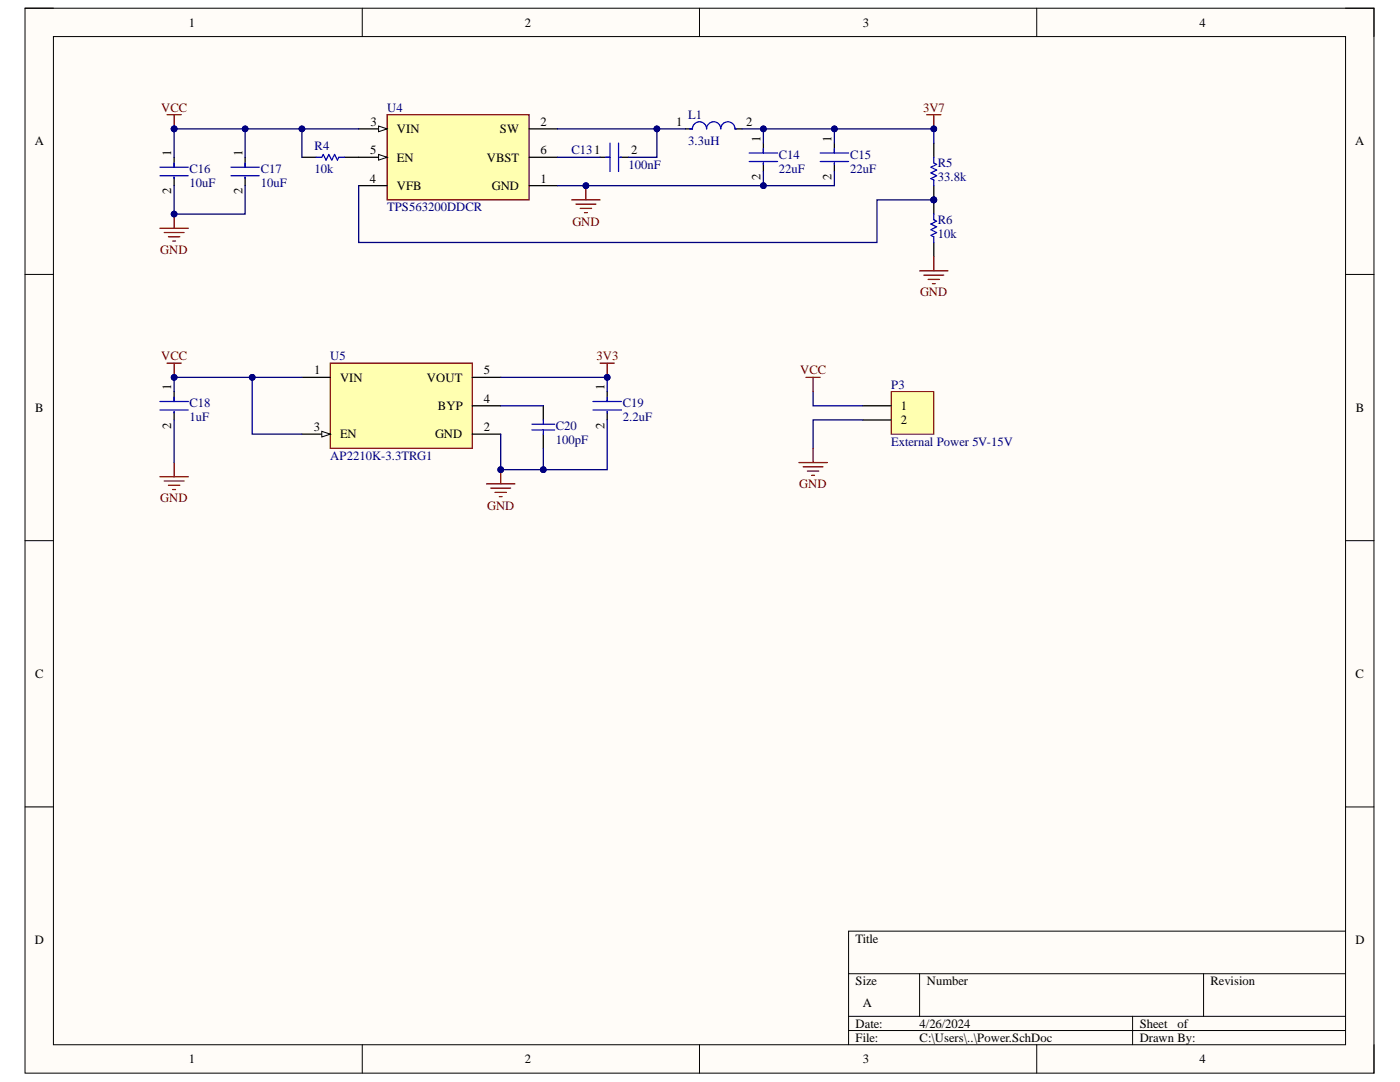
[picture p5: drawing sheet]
<svg xmlns="http://www.w3.org/2000/svg" width="279mm" height="216mm" viewBox="0 0 279 216" stroke-linecap="round" stroke-linejoin="round" font-family="sans-serif">
<defs><g id="words">
<g font-size="2.5">
<text x="37.7" y="5.3">1</text>
<text x="104.8" y="5.3">2</text>
<text x="172.2" y="5.3">3</text>
<text x="239.4" y="5.3">4</text>
<text x="6.9" y="29">A</text>
<text x="74" y="25.1">3</text>
<text x="79.2" y="26.6">VIN</text>
<text x="99.8" y="26.6">SW</text>
<text x="107.9" y="25.1">2</text>
<text x="135" y="25.1">1</text>
<text x="148.9" y="25.1">2</text>
<text x="151.8" y="28.3" transform="rotate(-90 151.8 28.3)">1</text>
<text x="165.9" y="28.3" transform="rotate(-90 165.9 28.3)">1</text>
<text x="270.4" y="29">A</text>
<text x="34.2" y="31.1" transform="rotate(-90 34.2 31.1)">1</text>
<text x="48.4" y="31.1" transform="rotate(-90 48.4 31.1)">1</text>
<text x="73.9" y="30.8">5</text>
<text x="79.2" y="32.2">EN</text>
<text x="97.1" y="32.2">VBST</text>
<text x="107.9" y="30.8">6</text>
<text x="126" y="30.8">2</text>
<text x="151.8" y="36" transform="rotate(-90 151.8 36)">2</text>
<text x="165.9" y="36" transform="rotate(-90 165.9 36)">2</text>
<text x="34.2" y="38.7" transform="rotate(-90 34.2 38.7)">2</text>
<text x="48.4" y="38.7" transform="rotate(-90 48.4 38.7)">2</text>
<text x="73.8" y="36.5">4</text>
<text x="79.2" y="37.9">VFB</text>
<text x="98.2" y="37.9">GND</text>
<text x="107.9" y="36.5">1</text>
<text x="34.2" y="77.8" transform="rotate(-90 34.2 77.8)">1</text>
<text x="62.7" y="74.7">1</text>
<text x="67.9" y="76.1">VIN</text>
<text x="85.2" y="76.1">VOUT</text>
<text x="96.5" y="74.7">5</text>
<text x="120.7" y="77.8" transform="rotate(-90 120.7 77.8)">1</text>
<text x="7" y="82.2">B</text>
<text x="87.4" y="81.8">BYP</text>
<text x="96.5" y="80.4">4</text>
<text x="179.8" y="81.8">1</text>
<text x="270.6" y="82.2">B</text>
<text x="34.2" y="85.5" transform="rotate(-90 34.2 85.5)">2</text>
<text x="62.6" y="86">3</text>
<text x="67.9" y="87.5">EN</text>
<text x="86.8" y="87.5">GND</text>
<text x="96.5" y="86">2</text>
<text x="120.7" y="85.5" transform="rotate(-90 120.7 85.5)">2</text>
<text x="179.8" y="84.7">2</text>
<text x="7" y="135.3">C</text>
<text x="270.5" y="135.3">C</text>
<text x="6.9" y="188.4">D</text>
<text x="170.8" y="188.1">Title</text>
<text x="270.5" y="188.4">D</text>
<text x="170.8" y="196.5">Size</text>
<text x="185" y="196.5">Number</text>
<text x="241.6" y="196.5">Revision</text>
<text x="172.2" y="200.9">A</text>
<text x="170.8" y="205.1">Date:</text>
<text x="170.8" y="207.9">File:</text>
<text x="183.5" y="205.1">4/26/2024</text>
<text x="183.5" y="207.9">C:\Users\..\Power.SchDoc</text>
<text x="227.5" y="205.1">Sheet</text>
<text x="227.5" y="207.9">Drawn By:</text>
<text x="235" y="205.1">of</text>
<text x="37.7" y="212.2">1</text>
<text x="104.8" y="212.2">2</text>
<text x="172.2" y="212.2">3</text>
<text x="239.4" y="212.2">4</text>
</g>
<g font-size="2.5" fill="#800000">
<text x="32.2" y="22.3">VCC</text>
<text x="184.2" y="22.3">3V7</text>
<text x="114.2" y="45">GND</text>
<text x="32" y="50.7">GND</text>
<text x="183.6" y="59.1">GND</text>
<text x="32.2" y="71.9">VCC</text>
<text x="119.1" y="71.9">3V3</text>
<text x="159.7" y="74.7">VCC</text>
<text x="32" y="100.3">GND</text>
<text x="97.2" y="101.7">GND</text>
<text x="159.5" y="97.4">GND</text>
</g>
<g font-size="2.5" fill="#000080">
<text x="77.3" y="22.3">U4</text>
<text x="137.3" y="23.8">L1</text>
<text x="62.8" y="30">R4</text>
<text x="137.3" y="28.9">3.3uH</text>
<text x="37.8" y="34.5">C16</text>
<text x="52" y="34.5">C17</text>
<text x="62.8" y="34.5">10k</text>
<text x="114.1" y="30.8">C131</text>
<text x="125.4" y="33.7">100nF</text>
<text x="155.4" y="31.6">C14</text>
<text x="155.4" y="34.5">22uF</text>
<text x="169.7" y="31.6">C15</text>
<text x="169.7" y="34.5">22uF</text>
<text x="187.2" y="33.3">R5</text>
<text x="37.8" y="37.3">10uF</text>
<text x="52" y="37.3">10uF</text>
<text x="187.2" y="36.2">33.8k</text>
<text x="77.3" y="42.1">TPS563200DDCR</text>
<text x="187.2" y="44.7">R6</text>
<text x="187.2" y="47.5">10k</text>
<text x="65.9" y="71.9">U5</text>
<text x="177.9" y="77.6">P3</text>
<text x="37.8" y="81.2">C18</text>
<text x="124.3" y="81.2">C19</text>
<text x="37.8" y="84.1">1uF</text>
<text x="110.9" y="85.8">C20</text>
<text x="110.9" y="88.6">100pF</text>
<text x="124.3" y="84.1">2.2uF</text>
<text x="177.9" y="88.9">External Power 5V-15V</text>
<text x="65.9" y="91.7">AP2210K-3.3TRG1</text>
</g>
</g></defs>
<path d="M5 1.6h269.2v212.5h-269.2z" fill-rule="evenodd" fill="#fffcf8"/>
<path d="M5 1.6h269.2v212.5h-269.2z" fill="none" stroke="#000" stroke-width=".2"/>
<path d="M10.7 7.3h257.8v201.2h-257.8z" fill-rule="evenodd" fill="#fffcf8"/>
<g fill="none" stroke="#000" stroke-width=".2">
<path d="M5 1.6h5.7M10.7 7.3h257.8v201.2h-257.8zM72.3 1.6v5.7M139.6 1.6v5.7M206.9 1.6v5.7M268.5 1.6h5.7v5.7M5 54.8h5.7M268.5 54.8h5.7M5 107.9h5.7M268.5 107.9h5.7M5 161h5.7M268.5 161h5.7"/>
<path d="M169.4 194.3h99.1M183.5 194.3v8.5M240.2 194.3v8.5M268.5 185.8h-99.1v22.7M72.3 208.5v5.6M139.6 208.5v5.6M169.4 202.8h99.1M169.4 205.6h99.1M206.9 208.5v5.6M226 202.8v5.7M274.2 208.5v5.6"/>
</g>
<path d="M77.3 22.9h28.3v17h-28.3z" fill-rule="evenodd" fill="#ffffb0"/>
<path d="M77.3 22.9h28.3v17h-28.3z" fill="none" stroke="#800000" stroke-width=".25"/>
<path d="M71.6 25.7h5.7" fill="none" stroke="#000" stroke-width=".25"/>
<path d="M75.6 25.1l1.7 .6-1.7 .6z" fill="#f8fcff"/>
<path d="M75.6 25.1l1.7 .6-1.7 .6z" fill="none" stroke="#000" stroke-width=".2"/>
<path d="M71.6 31.4h5.7" fill="none" stroke="#000" stroke-width=".25"/>
<path d="M75.6 30.8l1.7 .6-1.7 .5z" fill="#f8fcff"/>
<path d="M75.6 30.8l1.7 .6-1.7 .5z" fill="none" stroke="#000" stroke-width=".2"/>
<path d="M71.6 37h5.7M105.6 25.7h5.7M105.6 31.4h5.7M105.6 37h5.7" fill="none" stroke="#000" stroke-width=".25"/>
<path d="M33.3 22.9h2.9M34.8 22.9v2.8" fill="none" stroke="#800000" stroke-width=".25"/>
<circle cx="34.7" cy="25.7" r=".57" fill="#000080"/>
<circle cx="34.7" cy="25.7" r=".57" fill="none" stroke="#000080" stroke-width=".2"/>
<path d="M119.8 31.4h1.9M123.7 31.4h1.7" fill="none" stroke="#000" stroke-width=".25"/>
<path d="M120.9 31.4h.8M121.7 28.5v5.7M123.4 28.5v5.7M123.7 31.4h.3" fill="none" stroke="#00f" stroke-width=".25"/>
<path d="M114.1 39.9h5.7M116.9 37v2.9M114.9 40.7h4M115.8 41.6h2.3M116.6 42.4h.6" fill="none" stroke="#800000" stroke-width=".25"/>
<circle cx="116.9" cy="37" r=".57" fill="#000080"/>
<circle cx="116.9" cy="37" r=".57" fill="none" stroke="#000080" stroke-width=".2"/>
<path d="M34.8 31.4v2M34.8 35.3v1.7M48.9 31.4v2M48.9 35.3v1.7M60.3 31.4h2.8M68.8 31.4h2.8" fill="none" stroke="#000" stroke-width=".25"/>
<path d="M31.9 33.4h5.7M31.9 35.1h5.7M34.8 32.5v.9M34.8 35.3v.3M46.1 33.4h5.7M46.1 35.1h5.7M48.9 32.5v.9M48.9 35.3v.3M63.1 31.4h1.1l.3-.6 .6 1.1 .5-1.1 .6 1.1 .6-1.1 .5 1.1 .3-.5h1.2" fill="none" stroke="#00f" stroke-width=".25"/>
<path d="M31.9 45.5h5.7M32.8 46.4h3.9M33.6 47.2h2.3M34.5 48.1h.5M34.8 42.7v2.8" fill="none" stroke="#800000" stroke-width=".25"/>
<circle cx="34.7" cy="42.7" r=".57" fill="#000080"/>
<circle cx="34.7" cy="42.7" r=".57" fill="none" stroke="#000080" stroke-width=".2"/>
<circle cx="186.4" cy="39.9" r=".57" fill="#000080"/>
<circle cx="186.4" cy="39.9" r=".57" fill="none" stroke="#000080" stroke-width=".2"/>
<path d="M186.4 39.9v2.8" fill="none" stroke="#000" stroke-width=".25"/>
<circle cx="186.4" cy="39.9" r=".57" fill="#000080"/>
<circle cx="186.4" cy="39.9" r=".57" fill="none" stroke="#000080" stroke-width=".2"/>
<path d="M186.4 48.4v2.8" fill="none" stroke="#000" stroke-width=".25"/>
<path d="M186.4 42.7v1.1l.5 .3-1.1 .6 1.1 .6-1.1 .5 1.1 .6-1.1 .6 .6 .3v1.1" fill="none" stroke="#00f" stroke-width=".25"/>
<path d="M183.5 54.1h5.7M184.4 54.9h3.9M185.2 55.8h2.3M186.1 56.6h.5M186.4 51.2v2.9" fill="none" stroke="#800000" stroke-width=".25"/>
<circle cx="186.4" cy="39.9" r=".57" fill="#000080"/>
<circle cx="186.4" cy="39.9" r=".57" fill="none" stroke="#000080" stroke-width=".2"/>
<path d="M186.4 28.6v2.8M186.4 37v2.9" fill="none" stroke="#000" stroke-width=".25"/>
<circle cx="186.4" cy="39.9" r=".57" fill="#000080"/>
<circle cx="186.4" cy="39.9" r=".57" fill="none" stroke="#000080" stroke-width=".2"/>
<path d="M137.6 25.7h.6a1.42 1.42 0 0 1 1.4-1.4 1.42 1.42 0 0 1 1.4 1.4 1.42 1.42 0 0 1 1.4-1.4 1.42 1.42 0 0 1 1.5 1.4 1.42 1.42 0 0 1 1.4-1.4 1.42 1.42 0 0 1 1.4 1.4h.3M149.5 30.5h5.7M149.5 32.2h5.7M152.3 29.7v.8M152.3 32.5v.3M163.7 30.5h5.7M163.7 32.2h5.7M166.5 29.7v.8M166.5 32.5v.3M186.4 31.4v1.1l.5 .3-1.1 .6 1.1 .5-1.1 .6 1.1 .6-1.1 .5 .6 .3v1.1" fill="none" stroke="#00f" stroke-width=".25"/>
<path d="M136.8 25.7h1.4M146.7 25.7h1.4M152.3 28.5v2M152.3 32.5v1.7M166.5 28.5v2M166.5 32.5v1.7" fill="none" stroke="#000" stroke-width=".25"/>
<path d="M184.9 22.9h2.9M186.4 22.9v2.8" fill="none" stroke="#800000" stroke-width=".25"/>
<circle cx="186.4" cy="25.7" r=".57" fill="#000080"/>
<circle cx="186.4" cy="25.7" r=".57" fill="none" stroke="#000080" stroke-width=".2"/>
<path d="M65.9 72.5h28.4v17h-28.4z" fill-rule="evenodd" fill="#ffffb0"/>
<path d="M65.9 72.5h28.4v17h-28.4z" fill="none" stroke="#800000" stroke-width=".25"/>
<path d="M60.3 75.3h5.6M60.3 86.6h5.6M94.3 81h5.6" fill="none" stroke="#000" stroke-width=".25"/>
<path d="M64.2 86.1l1.7 .5-1.7 .6z" fill="#f8fcff"/>
<path d="M64.2 86.1l1.7 .5-1.7 .6z" fill="none" stroke="#000" stroke-width=".2"/>
<path d="M94.3 75.3h5.6M94.3 86.6h5.6" fill="none" stroke="#000" stroke-width=".25"/>
<path d="M33.3 72.5h2.9M34.8 72.5v2.8" fill="none" stroke="#800000" stroke-width=".25"/>
<circle cx="34.7" cy="75.3" r=".57" fill="#000080"/>
<circle cx="34.7" cy="75.3" r=".57" fill="none" stroke="#000080" stroke-width=".2"/>
<path d="M97.1 96.6h5.7M97.9 97.4h4M98.8 98.2h2.3M99.6 99.1h.6M99.9 93.7v2.9" fill="none" stroke="#800000" stroke-width=".25"/>
<circle cx="99.9" cy="93.7" r=".57" fill="#000080"/>
<circle cx="99.9" cy="93.7" r=".57" fill="none" stroke="#000080" stroke-width=".2"/>
<path d="M34.8 78.1v2M121.2 78.1v2M34.8 82.1v1.7M108.4 81v2.8M108.4 86.6v2.9M121.2 82.1v1.7" fill="none" stroke="#000" stroke-width=".25"/>
<path d="M34.8 79.3v.8M121.2 79.3v.8M31.9 80.1h5.7M31.9 81.8h5.7M34.8 82.1v.3M106.2 84.6h4.5M106.2 85.8h4.5M108.4 83.8v.8M108.4 85.8v.8M118.3 80.1h5.7M118.3 81.8h5.7M121.2 82.1v.3" fill="none" stroke="#00f" stroke-width=".25"/>
<path d="M31.9 95.1h5.7M32.8 96h3.9M33.6 96.8h2.3M34.5 97.7h.5M34.8 92.3v2.8" fill="none" stroke="#800000" stroke-width=".25"/>
<path d="M111.3 25.7h19.8v5.7h-5.7M111.3 31.4h8.5" fill="none" stroke="#000080" stroke-width=".25"/>
<circle cx="131.1" cy="25.7" r=".57" fill="#000080"/>
<circle cx="131.1" cy="25.7" r=".57" fill="none" stroke="#000080" stroke-width=".2"/>
<path d="M131.1 25.7h5.7" fill="none" stroke="#000080" stroke-width=".25"/>
<circle cx="131.1" cy="25.7" r=".57" fill="#000080"/>
<circle cx="131.1" cy="25.7" r=".57" fill="none" stroke="#000080" stroke-width=".2"/>
<path d="M60.3 25.7v5.7" fill="none" stroke="#000080" stroke-width=".25"/>
<circle cx="60.3" cy="25.7" r=".57" fill="#000080"/>
<circle cx="60.3" cy="25.7" r=".57" fill="none" stroke="#000080" stroke-width=".2"/>
<path d="M34.8 25.7v5.7" fill="none" stroke="#000080" stroke-width=".25"/>
<circle cx="34.7" cy="25.7" r=".57" fill="#000080"/>
<circle cx="34.7" cy="25.7" r=".57" fill="none" stroke="#000080" stroke-width=".2"/>
<path d="M48.9 25.7v5.7" fill="none" stroke="#000080" stroke-width=".25"/>
<circle cx="48.9" cy="25.7" r=".57" fill="#000080"/>
<circle cx="48.9" cy="25.7" r=".57" fill="none" stroke="#000080" stroke-width=".2"/>
<path d="M34.8 37v5.7h14.1v-5.7" fill="none" stroke="#000080" stroke-width=".25"/>
<circle cx="34.7" cy="42.7" r=".57" fill="#000080"/>
<circle cx="34.7" cy="42.7" r=".57" fill="none" stroke="#000080" stroke-width=".2"/>
<path d="M152.3 34.2v2.8" fill="none" stroke="#000080" stroke-width=".25"/>
<circle cx="152.3" cy="37" r=".57" fill="#000080"/>
<circle cx="152.3" cy="37" r=".57" fill="none" stroke="#000080" stroke-width=".2"/>
<path d="M148.1 25.7h4.2v2.8" fill="none" stroke="#000080" stroke-width=".25"/>
<circle cx="152.3" cy="25.7" r=".57" fill="#000080"/>
<circle cx="152.3" cy="25.7" r=".57" fill="none" stroke="#000080" stroke-width=".2"/>
<path d="M152.3 25.7h14.2v2.8" fill="none" stroke="#000080" stroke-width=".25"/>
<circle cx="152.3" cy="25.7" r=".57" fill="#000080"/>
<circle cx="152.3" cy="25.7" r=".57" fill="none" stroke="#000080" stroke-width=".2"/>
<circle cx="166.5" cy="25.7" r=".57" fill="#000080"/>
<circle cx="166.5" cy="25.7" r=".57" fill="none" stroke="#000080" stroke-width=".2"/>
<path d="M166.5 25.7h19.9v2.9" fill="none" stroke="#000080" stroke-width=".25"/>
<circle cx="166.5" cy="25.7" r=".57" fill="#000080"/>
<circle cx="166.5" cy="25.7" r=".57" fill="none" stroke="#000080" stroke-width=".2"/>
<circle cx="186.4" cy="25.7" r=".57" fill="#000080"/>
<circle cx="186.4" cy="25.7" r=".57" fill="none" stroke="#000080" stroke-width=".2"/>
<path d="M71.6 37v11.4h103.4v-8.5h11.4" fill="none" stroke="#000080" stroke-width=".25"/>
<circle cx="186.4" cy="39.9" r=".57" fill="#000080"/>
<circle cx="186.4" cy="39.9" r=".57" fill="none" stroke="#000080" stroke-width=".2"/>
<path d="M34.8 25.7h36.8" fill="none" stroke="#000080" stroke-width=".25"/>
<circle cx="34.7" cy="25.7" r=".57" fill="#000080"/>
<circle cx="34.7" cy="25.7" r=".57" fill="none" stroke="#000080" stroke-width=".2"/>
<circle cx="48.9" cy="25.7" r=".57" fill="#000080"/>
<circle cx="48.9" cy="25.7" r=".57" fill="none" stroke="#000080" stroke-width=".2"/>
<circle cx="60.3" cy="25.7" r=".57" fill="#000080"/>
<circle cx="60.3" cy="25.7" r=".57" fill="none" stroke="#000080" stroke-width=".2"/>
<path d="M60.3 75.3h-10v11.3h10" fill="none" stroke="#000080" stroke-width=".25"/>
<circle cx="50.3" cy="75.3" r=".57" fill="#000080"/>
<circle cx="50.3" cy="75.3" r=".57" fill="none" stroke="#000080" stroke-width=".2"/>
<path d="M166.5 34.2v2.8h-55.2" fill="none" stroke="#000080" stroke-width=".25"/>
<circle cx="116.9" cy="37" r=".57" fill="#000080"/>
<circle cx="116.9" cy="37" r=".57" fill="none" stroke="#000080" stroke-width=".2"/>
<circle cx="152.3" cy="37" r=".57" fill="#000080"/>
<circle cx="152.3" cy="37" r=".57" fill="none" stroke="#000080" stroke-width=".2"/>
<path d="M50.3 75.3h-15.5v2.8" fill="none" stroke="#000080" stroke-width=".25"/>
<circle cx="34.7" cy="75.3" r=".57" fill="#000080"/>
<circle cx="34.7" cy="75.3" r=".57" fill="none" stroke="#000080" stroke-width=".2"/>
<circle cx="50.3" cy="75.3" r=".57" fill="#000080"/>
<circle cx="50.3" cy="75.3" r=".57" fill="none" stroke="#000080" stroke-width=".2"/>
<path d="M34.8 83.8v8.5M99.9 86.6v7.1h8.5v-4.2" fill="none" stroke="#000080" stroke-width=".25"/>
<circle cx="99.9" cy="93.7" r=".57" fill="#000080"/>
<circle cx="99.9" cy="93.7" r=".57" fill="none" stroke="#000080" stroke-width=".2"/>
<circle cx="108.4" cy="93.7" r=".57" fill="#000080"/>
<circle cx="108.4" cy="93.7" r=".57" fill="none" stroke="#000080" stroke-width=".2"/>
<path d="M121.2 83.8v9.9h-12.8" fill="none" stroke="#000080" stroke-width=".25"/>
<circle cx="108.4" cy="93.7" r=".57" fill="#000080"/>
<circle cx="108.4" cy="93.7" r=".57" fill="none" stroke="#000080" stroke-width=".2"/>
<path d="M99.9 75.3h21.3v2.8" fill="none" stroke="#000080" stroke-width=".25"/>
<circle cx="121.2" cy="75.3" r=".57" fill="#000080"/>
<circle cx="121.2" cy="75.3" r=".57" fill="none" stroke="#000080" stroke-width=".2"/>
<path d="M99.9 81h8.5" fill="none" stroke="#000080" stroke-width=".25"/>
<path d="M119.8 72.5h2.8M121.2 72.5v2.8" fill="none" stroke="#800000" stroke-width=".25"/>
<circle cx="121.2" cy="75.3" r=".57" fill="#000080"/>
<circle cx="121.2" cy="75.3" r=".57" fill="none" stroke="#000080" stroke-width=".2"/>
<path d="M177.9 78.1h8.5v8.5h-8.5z" fill-rule="evenodd" fill="#ffffb0"/>
<path d="M177.9 78.1h8.5v8.5h-8.5z" fill="none" stroke="#800000" stroke-width=".2"/>
<path d="M172.2 81h5.7M172.2 83.8h5.7" fill="none" stroke="#000" stroke-width=".25"/>
<path d="M162.3 78.1v2.9h9.9M172.2 83.8h-9.9v5.7" fill="none" stroke="#000080" stroke-width=".25"/>
<path d="M160.9 75.3h2.8M162.3 75.3v2.8M159.4 92.3h5.7M160.3 93.2h4M161.1 94h2.3M162 94.8h.6M162.3 89.5v2.8" fill="none" stroke="#800000" stroke-width=".25"/>
<use href="#words"/>
</svg>
